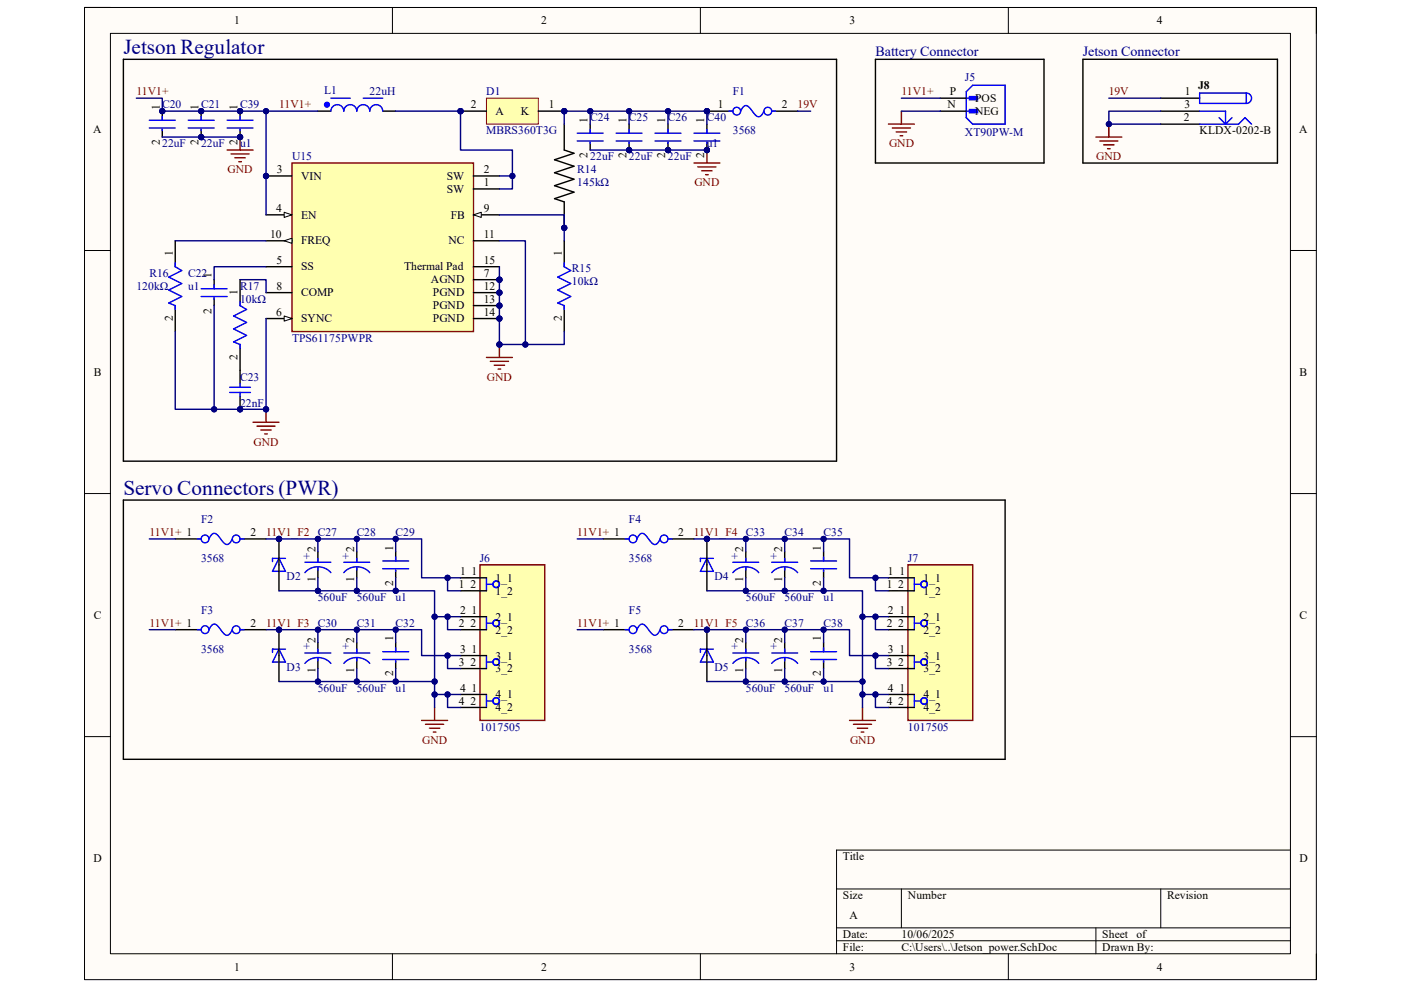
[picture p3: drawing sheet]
<svg xmlns="http://www.w3.org/2000/svg" width="210mm" height="148mm" viewBox="0 0 210 148" stroke-linecap="round" stroke-linejoin="round" font-family="sans-serif">
<defs><g id="words">
<g font-size="3.2" fill="#000080">
<text x="18.5" y="8.2">Jetson Regulator</text>
<text x="18.5" y="74.3">Servo Connectors (PWR)</text>
</g>
<g font-size="2.1" fill="#000080">
<text x="131.2" y="8.4">Battery Connector</text>
<text x="162.3" y="8.4">Jetson Connector</text>
</g>
<g font-size="1.7">
<text x="35.1" y="3.6">1</text>
<text x="81.1" y="3.6">2</text>
<text x="127.3" y="3.6">3</text>
<text x="173.4" y="3.6">4</text>
<text x="24" y="16.5" transform="rotate(-90 24 16.5)">1</text>
<text x="29.8" y="16.5" transform="rotate(-90 29.8 16.5)">1</text>
<text x="35.6" y="16.5" transform="rotate(-90 35.6 16.5)">1</text>
<text x="70.6" y="16.3">2</text>
<text x="74.3" y="17.2">A</text>
<text x="78.1" y="17.2">K</text>
<text x="82.3" y="16.3">1</text>
<text x="107.6" y="16.3">1</text>
<text x="117.2" y="16.3">2</text>
<text x="142" y="16.3">N</text>
<text x="142.4" y="14.3">P</text>
<text x="146.2" y="15.3">POS</text>
<text x="146.2" y="17.2">NEG</text>
<text x="177.5" y="16.3">3</text>
<text x="177.6" y="14.3">1</text>
<text x="179.6" y="13.3">J8</text>
<text x="14" y="19.9">A</text>
<text x="24" y="21.8" transform="rotate(-90 24 21.8)">2</text>
<text x="29.8" y="21.8" transform="rotate(-90 29.8 21.8)">2</text>
<text x="35.6" y="21.8" transform="rotate(-90 35.6 21.8)">2</text>
<text x="88.1" y="23.7" transform="rotate(-90 88.1 23.7)">2</text>
<text x="88.1" y="18.4" transform="rotate(-90 88.1 18.4)">1</text>
<text x="93.9" y="23.7" transform="rotate(-90 93.9 23.7)">2</text>
<text x="93.9" y="18.4" transform="rotate(-90 93.9 18.4)">1</text>
<text x="99.7" y="23.7" transform="rotate(-90 99.7 23.7)">2</text>
<text x="99.7" y="18.4" transform="rotate(-90 99.7 18.4)">1</text>
<text x="105.6" y="23.7" transform="rotate(-90 105.6 23.7)">2</text>
<text x="105.6" y="18.4" transform="rotate(-90 105.6 18.4)">1</text>
<text x="177.5" y="18.2">2</text>
<text x="179.8" y="20.2">KLDX-0202-B</text>
<text x="194.7" y="19.9">A</text>
<text x="41.5" y="26">3</text>
<text x="45.1" y="27">VIN</text>
<text x="67" y="28.9">SW</text>
<text x="67" y="27">SW</text>
<text x="72.5" y="27.9">1</text>
<text x="72.5" y="26">2</text>
<text x="40.5" y="35.7">10</text>
<text x="41.4" y="31.8">4</text>
<text x="45.1" y="32.8">EN</text>
<text x="67.6" y="32.8">FB</text>
<text x="72.5" y="31.8">9</text>
<text x="72.5" y="35.7">11</text>
<text x="25.9" y="38.4" transform="rotate(-90 25.9 38.4)">1</text>
<text x="31.7" y="41.7" transform="rotate(-90 31.7 41.7)">1</text>
<text x="41.4" y="39.6">5</text>
<text x="45.1" y="36.7">FREQ</text>
<text x="45.1" y="40.6">SS</text>
<text x="60.6" y="40.6">Thermal Pad</text>
<text x="67.2" y="36.7">NC</text>
<text x="72.5" y="41.5">7</text>
<text x="72.5" y="39.6">15</text>
<text x="84.2" y="38.4" transform="rotate(-90 84.2 38.4)">1</text>
<text x="31.7" y="47" transform="rotate(-90 31.7 47)">2</text>
<text x="35.6" y="44.3" transform="rotate(-90 35.6 44.3)">1</text>
<text x="41.4" y="47.4">6</text>
<text x="41.4" y="43.5">8</text>
<text x="45.1" y="44.5">COMP</text>
<text x="64.6" y="42.5">AGND</text>
<text x="64.9" y="44.5">PGND</text>
<text x="64.9" y="46.4">PGND</text>
<text x="72.5" y="43.5">12</text>
<text x="72.5" y="45.4">13</text>
<text x="72.5" y="47.4">14</text>
<text x="25.9" y="48.2" transform="rotate(-90 25.9 48.2)">2</text>
<text x="45.1" y="48.3">SYNC</text>
<text x="64.9" y="48.3">PGND</text>
<text x="84.2" y="48.2" transform="rotate(-90 84.2 48.2)">2</text>
<text x="14.1" y="56.3">B</text>
<text x="35.6" y="54" transform="rotate(-90 35.6 54)">2</text>
<text x="194.8" y="56.3">B</text>
<text x="37.5" y="80.4">2</text>
<text x="47.3" y="82.8" transform="rotate(-90 47.3 82.8)">2</text>
<text x="53.1" y="82.8" transform="rotate(-90 53.1 82.8)">2</text>
<text x="58.9" y="82.5" transform="rotate(-90 58.9 82.5)">1</text>
<text x="101.7" y="80.4">2</text>
<text x="111.4" y="82.8" transform="rotate(-90 111.4 82.8)">2</text>
<text x="117.3" y="82.8" transform="rotate(-90 117.3 82.8)">2</text>
<text x="123.1" y="82.5" transform="rotate(-90 123.1 82.5)">1</text>
<text x="47.3" y="87.3" transform="rotate(-90 47.3 87.3)">1</text>
<text x="53.1" y="87.3" transform="rotate(-90 53.1 87.3)">1</text>
<text x="58.9" y="87.8" transform="rotate(-90 58.9 87.8)">2</text>
<text x="68.8" y="88.2">1_2</text>
<text x="69" y="86.2">1_1</text>
<text x="74.3" y="87.2">1_1</text>
<text x="74.3" y="89.2">1_2</text>
<text x="111.4" y="87.3" transform="rotate(-90 111.4 87.3)">1</text>
<text x="117.3" y="87.3" transform="rotate(-90 117.3 87.3)">1</text>
<text x="123.1" y="87.8" transform="rotate(-90 123.1 87.8)">2</text>
<text x="132.9" y="88.2">1_2</text>
<text x="133.1" y="86.2">1_1</text>
<text x="138.4" y="87.2">1_1</text>
<text x="138.4" y="89.2">1_2</text>
<text x="14.1" y="92.8">C</text>
<text x="37.5" y="94">2</text>
<text x="68.8" y="94">2_2</text>
<text x="69" y="92.1">2_1</text>
<text x="74.3" y="93">2_1</text>
<text x="74.3" y="95">2_2</text>
<text x="101.7" y="94">2</text>
<text x="132.9" y="94">2_2</text>
<text x="133.1" y="92.1">2_1</text>
<text x="138.4" y="93">2_1</text>
<text x="138.4" y="95">2_2</text>
<text x="194.8" y="92.8">C</text>
<text x="47.3" y="100.9" transform="rotate(-90 47.3 100.9)">1</text>
<text x="47.3" y="96.3" transform="rotate(-90 47.3 96.3)">2</text>
<text x="53.1" y="100.9" transform="rotate(-90 53.1 100.9)">1</text>
<text x="53.1" y="96.3" transform="rotate(-90 53.1 96.3)">2</text>
<text x="58.9" y="101.4" transform="rotate(-90 58.9 101.4)">2</text>
<text x="58.9" y="96.2" transform="rotate(-90 58.9 96.2)">1</text>
<text x="68.8" y="99.9">3_2</text>
<text x="69" y="97.9">3_1</text>
<text x="74.3" y="98.9">3_1</text>
<text x="74.3" y="100.8">3_2</text>
<text x="111.4" y="100.9" transform="rotate(-90 111.4 100.9)">1</text>
<text x="111.4" y="96.3" transform="rotate(-90 111.4 96.3)">2</text>
<text x="117.3" y="100.9" transform="rotate(-90 117.3 100.9)">1</text>
<text x="117.3" y="96.3" transform="rotate(-90 117.3 96.3)">2</text>
<text x="123.1" y="101.4" transform="rotate(-90 123.1 101.4)">2</text>
<text x="123.1" y="96.2" transform="rotate(-90 123.1 96.2)">1</text>
<text x="132.9" y="99.9">3_2</text>
<text x="133.1" y="97.9">3_1</text>
<text x="138.4" y="98.9">3_1</text>
<text x="138.4" y="100.8">3_2</text>
<text x="68.8" y="105.7">4_2</text>
<text x="69" y="103.7">4_1</text>
<text x="74.3" y="104.7">4_1</text>
<text x="74.3" y="106.6">4_2</text>
<text x="132.9" y="105.7">4_2</text>
<text x="133.1" y="103.7">4_1</text>
<text x="138.4" y="104.7">4_1</text>
<text x="138.4" y="106.6">4_2</text>
<text x="14" y="129.2">D</text>
<text x="126.4" y="129">Title</text>
<text x="194.8" y="129.2">D</text>
<text x="126.4" y="134.8">Size</text>
<text x="127.3" y="137.8">A</text>
<text x="136.1" y="134.8">Number</text>
<text x="175" y="134.8">Revision</text>
<text x="126.4" y="140.7">Date:</text>
<text x="126.4" y="142.6">File:</text>
<text x="135.1" y="140.7">10/06/2025</text>
<text x="135.1" y="142.6">C:\Users\..\Jetson_power.SchDoc</text>
<text x="165.2" y="140.7">Sheet</text>
<text x="165.2" y="142.6">Drawn By:</text>
<text x="170.3" y="140.7">of</text>
<text x="35.1" y="145.5">1</text>
<text x="81.1" y="145.5">2</text>
<text x="127.3" y="145.5">3</text>
<text x="173.4" y="145.5">4</text>
</g>
<g font-size="1.7" fill="#800000">
<text x="20.4" y="14.3">11V1+</text>
<text x="41.8" y="16.3">11V1+</text>
<text x="119.5" y="16.3">19V</text>
<text x="135.1" y="14.3">11V1+</text>
<text x="166.2" y="14.3">19V</text>
<text x="133.3" y="22.1">GND</text>
<text x="34.1" y="26">GND</text>
<text x="104.1" y="27.9">GND</text>
<text x="164.3" y="24">GND</text>
<text x="73" y="57.1">GND</text>
<text x="38" y="66.8">GND</text>
<text x="22.4" y="80.4">11V1+ 1</text>
<text x="39.9" y="80.4">11V1_F2 C27</text>
<text x="86.5" y="80.4">11V1+ 1</text>
<text x="104" y="80.4">11V1_F4</text>
<text x="22.4" y="94">11V1+ 1</text>
<text x="39.9" y="94">11V1_F3 C30</text>
<text x="86.5" y="94">11V1+ 1</text>
<text x="104" y="94">11V1_F5</text>
<text x="63.3" y="111.5">GND</text>
<text x="127.4" y="111.5">GND</text>
</g>
<g font-size="1.7" fill="#000080">
<text x="24.3" y="16.3">C20</text>
<text x="30.1" y="16.3">C21</text>
<text x="36" y="16.3">C39</text>
<text x="48.6" y="14.1">L1</text>
<text x="55.4" y="14.3">22uH</text>
<text x="72.9" y="14.3">D1</text>
<text x="109.9" y="14.3">F1</text>
<text x="144.7" y="12.2">J5</text>
<text x="24.3" y="22.1">22uF</text>
<text x="30.1" y="22.1">22uF</text>
<text x="36" y="22.1">u1</text>
<text x="72.9" y="20.2">MBRS360T3G</text>
<text x="88.5" y="18.2">C24</text>
<text x="94.3" y="18.2">C25</text>
<text x="100.1" y="18.2">C26</text>
<text x="106" y="18.2">C40</text>
<text x="106" y="22.1">u1</text>
<text x="109.9" y="20.2">3568</text>
<text x="144.7" y="20.4">XT90PW-M</text>
<text x="43.8" y="24">U15</text>
<text x="86.5" y="26">R14</text>
<text x="86.5" y="27.9">145kΩ</text>
<text x="88.5" y="24">22uF</text>
<text x="94.3" y="24">22uF</text>
<text x="100.1" y="24">22uF</text>
<text x="22.4" y="41.5">R16</text>
<text x="28.2" y="41.5">C22</text>
<text x="85.7" y="40.8">R15</text>
<text x="20.4" y="43.5">120kΩ</text>
<text x="28.2" y="43.5">u1</text>
<text x="36" y="43.5">R17</text>
<text x="36" y="45.4">10kΩ</text>
<text x="85.7" y="42.7">10kΩ</text>
<text x="43.8" y="51.3">TPS61175PWPR</text>
<text x="36" y="57.1">C23</text>
<text x="36" y="61">22nF</text>
<text x="30.1" y="78.5">F2</text>
<text x="45.5" y="83.9">+</text>
<text x="51.4" y="83.9">+</text>
<text x="53.5" y="80.4">C28</text>
<text x="59.3" y="80.4">C29</text>
<text x="94.3" y="78.5">F4</text>
<text x="109.6" y="83.9">+</text>
<text x="111.8" y="80.4">C33</text>
<text x="115.5" y="83.9">+</text>
<text x="117.6" y="80.4">C34</text>
<text x="123.4" y="80.4">C35</text>
<text x="30.1" y="84.3">3568</text>
<text x="43" y="87">D2</text>
<text x="71.9" y="84.3">J6</text>
<text x="94.3" y="84.3">3568</text>
<text x="107.1" y="87">D4</text>
<text x="136.1" y="84.3">J7</text>
<text x="30.1" y="92.1">F3</text>
<text x="47.6" y="90.1">560uF</text>
<text x="53.5" y="90.1">560uF</text>
<text x="53.5" y="94">C31</text>
<text x="59.3" y="90.1">u1</text>
<text x="59.3" y="94">C32</text>
<text x="94.3" y="92.1">F5</text>
<text x="111.8" y="90.1">560uF</text>
<text x="111.8" y="94">C36</text>
<text x="117.6" y="90.1">560uF</text>
<text x="117.6" y="94">C37</text>
<text x="123.4" y="90.1">u1</text>
<text x="123.4" y="94">C38</text>
<text x="30.1" y="97.9">3568</text>
<text x="43" y="100.6">D3</text>
<text x="45.5" y="97.5">+</text>
<text x="51.4" y="97.5">+</text>
<text x="94.3" y="97.9">3568</text>
<text x="107.1" y="100.6">D5</text>
<text x="109.6" y="97.5">+</text>
<text x="115.5" y="97.5">+</text>
<text x="47.6" y="103.7">560uF</text>
<text x="53.5" y="103.7">560uF</text>
<text x="59.3" y="103.7">u1</text>
<text x="111.8" y="103.7">560uF</text>
<text x="117.6" y="103.7">560uF</text>
<text x="123.4" y="103.7">u1</text>
<text x="71.9" y="109.6">1017505</text>
<text x="136.1" y="109.6">1017505</text>
</g>
</g></defs>
<path d="M12.7 1.1h184.6v145.8h-184.6z" fill-rule="evenodd" fill="#fffcf8"/>
<path d="M12.7 1.1h184.6v145.8h-184.6z" fill="none" stroke="#000" stroke-width=".15"/>
<path d="M16.6 5h176.8v138h-176.8z" fill-rule="evenodd" fill="#fffcf8"/>
<g fill="none" stroke="#000" stroke-width=".15">
<path d="M12.7 1.1h3.9M16.6 5h176.8v138h-176.8zM58.8 1.1v3.9M105 1.1v3.9M151.2 1.1v3.9M193.4 1.1h3.9v3.9M12.7 37.6h3.9M193.4 37.6h3.9M12.7 74h3.9M193.4 74h3.9M12.7 110.5h3.9M193.4 110.5h3.9"/>
<path d="M125.4 133.3h68M125.4 139.1h68M135.1 133.3v5.8M164.3 139.1v3.9M174 133.3v5.8M193.4 127.5h-68v15.5M58.8 143v3.9M105 143v3.9M125.4 141.1h68M151.2 143v3.9M197.3 143v3.9"/>
</g>
<circle cx="39.9" cy="26.4" r=".39" fill="#000080"/>
<circle cx="39.9" cy="26.4" r=".39" fill="none" stroke="#000080" stroke-width=".15"/>
<circle cx="74.9" cy="41.9" r=".39" fill="#000080"/>
<circle cx="74.9" cy="41.9" r=".39" fill="none" stroke="#000080" stroke-width=".15"/>
<circle cx="74.9" cy="43.9" r=".39" fill="#000080"/>
<circle cx="74.9" cy="43.9" r=".39" fill="none" stroke="#000080" stroke-width=".15"/>
<circle cx="74.9" cy="45.8" r=".39" fill="#000080"/>
<circle cx="74.9" cy="45.8" r=".39" fill="none" stroke="#000080" stroke-width=".15"/>
<circle cx="74.9" cy="47.8" r=".39" fill="#000080"/>
<circle cx="74.9" cy="47.8" r=".39" fill="none" stroke="#000080" stroke-width=".15"/>
<path d="M43.8 24.4h27.2v25.3h-27.2z" fill-rule="evenodd" fill="#ffffb0"/>
<path d="M43.8 24.4h27.2v25.3h-27.2z" fill="none" stroke="#800000" stroke-width=".21"/>
<path d="M39.9 26.4h3.9" fill="none" stroke="#000" stroke-width=".21"/>
<circle cx="39.9" cy="26.4" r=".39" fill="#000080"/>
<circle cx="39.9" cy="26.4" r=".39" fill="none" stroke="#000080" stroke-width=".15"/>
<path d="M39.9 32.2h3.9M71 28.3h3.9M71 26.4h3.9M39.9 43.9h3.9" fill="none" stroke="#000" stroke-width=".21"/>
<path d="M42.6 31.8l1.2 .4-1.2 .4z" fill="#f8fcff"/>
<path d="M42.6 31.8l1.2 .4-1.2 .4z" fill="none" stroke="#000" stroke-width=".15"/>
<path d="M71 32.2h3.9" fill="none" stroke="#000" stroke-width=".21"/>
<path d="M71 32.2l1.1-.4v.8z" fill="#f8fcff"/>
<path d="M71 32.2l1.1-.4v.8z" fill="none" stroke="#000" stroke-width=".15"/>
<path d="M39.9 36.1h3.9" fill="none" stroke="#000" stroke-width=".21"/>
<path d="M42.6 36.1l1.2-.4v.8z" fill="#f8fcff"/>
<path d="M42.6 36.1l1.2-.4v.8z" fill="none" stroke="#000" stroke-width=".15"/>
<path d="M39.9 40h3.9M71 36.1h3.9M39.9 47.8h3.9" fill="none" stroke="#000" stroke-width=".21"/>
<path d="M42.6 47.4l1.2 .4-1.2 .4z" fill="#f8fcff"/>
<path d="M42.6 47.4l1.2 .4-1.2 .4z" fill="none" stroke="#000" stroke-width=".15"/>
<path d="M71 41.9h3.9" fill="none" stroke="#000" stroke-width=".21"/>
<circle cx="74.9" cy="41.9" r=".39" fill="#000080"/>
<circle cx="74.9" cy="41.9" r=".39" fill="none" stroke="#000080" stroke-width=".15"/>
<path d="M71 43.9h3.9" fill="none" stroke="#000" stroke-width=".21"/>
<circle cx="74.9" cy="43.9" r=".39" fill="#000080"/>
<circle cx="74.9" cy="43.9" r=".39" fill="none" stroke="#000080" stroke-width=".15"/>
<path d="M71 45.8h3.9" fill="none" stroke="#000" stroke-width=".21"/>
<circle cx="74.9" cy="45.8" r=".39" fill="#000080"/>
<circle cx="74.9" cy="45.8" r=".39" fill="none" stroke="#000080" stroke-width=".15"/>
<path d="M71 47.8h3.9" fill="none" stroke="#000" stroke-width=".21"/>
<circle cx="74.9" cy="47.8" r=".39" fill="#000080"/>
<circle cx="74.9" cy="47.8" r=".39" fill="none" stroke="#000080" stroke-width=".15"/>
<path d="M71 40h3.9" fill="none" stroke="#000" stroke-width=".21"/>
<path d="M72.9 53.6h3.9M73.5 54.2h2.7M74.1 54.8h1.5M74.7 55.3h.4M74.9 51.7v1.9" fill="none" stroke="#800000" stroke-width=".21"/>
<circle cx="74.9" cy="51.7" r=".39" fill="#000080"/>
<circle cx="74.9" cy="51.7" r=".39" fill="none" stroke="#000080" stroke-width=".15"/>
<path d="M34 22.5h3.9M34.6 23.1h2.8M35.2 23.7h1.6M35.8 24.2h.4M36 20.6v1.9" fill="none" stroke="#800000" stroke-width=".21"/>
<circle cx="36" cy="20.6" r=".39" fill="#000080"/>
<circle cx="36" cy="20.6" r=".39" fill="none" stroke="#000080" stroke-width=".15"/>
<path d="M37.9 63.3h3.9M38.5 63.9h2.7M39.1 64.5h1.6M39.7 65.1h.4M39.9 61.4v1.9" fill="none" stroke="#800000" stroke-width=".21"/>
<circle cx="39.9" cy="61.4" r=".39" fill="#000080"/>
<circle cx="39.9" cy="61.4" r=".39" fill="none" stroke="#000080" stroke-width=".15"/>
<path d="M84.6 36.1v3.9M32.1 41.9v1.4M32.1 44.7v1.1M84.6 45.8v3.9" fill="none" stroke="#000" stroke-width=".21"/>
<path d="M84.6 39.4v.6l1 .6-2 .9 2 1-2 1 2 1-2 .9 1 .4v.6M30.2 43.3h3.8M30.2 44.5h3.8M32.1 42.7v.6M32.1 44.7v.2" fill="none" stroke="#00f" stroke-width=".21"/>
<circle cx="84.6" cy="16.7" r=".39" fill="#000080"/>
<circle cx="84.6" cy="16.7" r=".39" fill="none" stroke="#000080" stroke-width=".15"/>
<circle cx="69" cy="16.7" r=".39" fill="#000080"/>
<circle cx="69" cy="16.7" r=".39" fill="none" stroke="#000080" stroke-width=".15"/>
<path d="M72.9 14.7h7.8v3.9h-7.8z" fill-rule="evenodd" fill="#ffffb0"/>
<path d="M72.9 14.7h7.8v3.9h-7.8z" fill="none" stroke="#800000" stroke-width=".15"/>
<path d="M80.7 16.7h3.9" fill="none" stroke="#000" stroke-width=".21"/>
<circle cx="84.6" cy="16.7" r=".39" fill="#000080"/>
<circle cx="84.6" cy="16.7" r=".39" fill="none" stroke="#000080" stroke-width=".15"/>
<path d="M69 16.7h3.9" fill="none" stroke="#000" stroke-width=".21"/>
<circle cx="69" cy="16.7" r=".39" fill="#000080"/>
<circle cx="69" cy="16.7" r=".39" fill="none" stroke="#000080" stroke-width=".15"/>
<path d="M145.3 14.5h1.2v.5h-1.2z" fill-rule="evenodd" fill="#00f"/>
<path d="M145.3 14.5h1.2v.5h-1.2z" fill="none" stroke="#00f" stroke-width=".21"/>
<path d="M145.3 16.4h1.2v.5h-1.2z" fill-rule="evenodd" fill="#00f"/>
<path d="M144.8 14.7h1.5M144.8 16.7h1.5M145.3 16.4h1.2v.5h-1.2zM145.8 12.8h4.9v5.8h-4.9l-1-1v-3.8zM36 45.2v.6l1 .6-2 1 2 .9-2 1 2 1-2 1 1 .4v.5" fill="none" stroke="#00f" stroke-width=".21"/>
<path d="M131.2 8.9h25.3v15.5h-25.3zM141 14.7h3.8M141 16.7h3.8M36 41.9v3.9M36 51.7v3.8" fill="none" stroke="#000" stroke-width=".21"/>
<path d="M133.2 18.6h3.9M133.8 19.2h2.7M134.3 19.8h1.6M135.1 16.7v1.9M104 24.4h3.9M104.6 25h2.7M105.2 25.6h1.5M105.8 26.2h.4M106 22.5v1.9M134.9 20.4h.4" fill="none" stroke="#800000" stroke-width=".21"/>
<circle cx="106" cy="22.5" r=".39" fill="#000080"/>
<circle cx="106" cy="22.5" r=".39" fill="none" stroke="#000080" stroke-width=".15"/>
<path d="M88.5 18.6v1.4M88.5 21.3v1.2" fill="none" stroke="#000" stroke-width=".21"/>
<path d="M86.5 20h3.9M88.5 19.4v.6M86.5 21.1h3.9M88.5 21.3v.2" fill="none" stroke="#00f" stroke-width=".21"/>
<circle cx="94.3" cy="22.5" r=".39" fill="#000080"/>
<circle cx="94.3" cy="22.5" r=".39" fill="none" stroke="#000080" stroke-width=".15"/>
<path d="M94.3 18.6v1.4M94.3 21.3v1.2" fill="none" stroke="#000" stroke-width=".21"/>
<circle cx="94.3" cy="22.5" r=".39" fill="#000080"/>
<circle cx="94.3" cy="22.5" r=".39" fill="none" stroke="#000080" stroke-width=".15"/>
<path d="M92.4 20h3.8M94.3 19.4v.6M92.4 21.1h3.8M94.3 21.3v.2" fill="none" stroke="#00f" stroke-width=".21"/>
<circle cx="100.1" cy="22.5" r=".39" fill="#000080"/>
<circle cx="100.1" cy="22.5" r=".39" fill="none" stroke="#000080" stroke-width=".15"/>
<path d="M100.1 18.6v1.4M100.1 21.3v1.2" fill="none" stroke="#000" stroke-width=".21"/>
<circle cx="100.1" cy="22.5" r=".39" fill="#000080"/>
<circle cx="100.1" cy="22.5" r=".39" fill="none" stroke="#000080" stroke-width=".15"/>
<path d="M98.2 20h3.9M100.1 19.4v.6M98.2 21.1h3.9M100.1 21.3v.2" fill="none" stroke="#00f" stroke-width=".21"/>
<circle cx="84.6" cy="34.2" r=".39" fill="#000080"/>
<circle cx="84.6" cy="34.2" r=".39" fill="none" stroke="#000080" stroke-width=".15"/>
<path d="M84.6 22.5l1.4 .5-2.9 1 2.9 .9-2.9 1 2.9 1-2.9 .9 2.9 1-2.9 1 1.5 .5v3.9" fill="none" stroke="#000" stroke-width=".21"/>
<circle cx="84.6" cy="34.2" r=".39" fill="#000080"/>
<circle cx="84.6" cy="34.2" r=".39" fill="none" stroke="#000080" stroke-width=".15"/>
<path d="M84.6 18.6v3.9M26.3 36.1v3.9M26.3 45.8v3.9" fill="none" stroke="#000" stroke-width=".21"/>
<path d="M26.3 39.4v.6l.9 .6-1.9 .9 1.9 1-1.9 1 1.9 1-1.9 .9 1 .4v.6" fill="none" stroke="#00f" stroke-width=".21"/>
<circle cx="36" cy="61.4" r=".39" fill="#000080"/>
<circle cx="36" cy="61.4" r=".39" fill="none" stroke="#000080" stroke-width=".15"/>
<path d="M36 59.4v2" fill="none" stroke="#000" stroke-width=".21"/>
<circle cx="36" cy="61.4" r=".39" fill="#000080"/>
<circle cx="36" cy="61.4" r=".39" fill="none" stroke="#000080" stroke-width=".15"/>
<path d="M162.3 8.9h29.2v15.5h-29.2zM174 14.7h5.8M174 18.6h5.8M174 16.7h5.8M36 55.5v2" fill="none" stroke="#000" stroke-width=".21"/>
<path d="M179.8 18.6h5.9l.9-1 1 1M179.8 16.7h3.9v1.9M182.7 17.6l1 1M184.7 17.6l-1 1M186.8 13.9a.78 .78 0 0 1 .8 .8 .78 .78 0 0 1-.8 .8M186.8 13.9h-7v1.6h7M186.8 13.9v1.6M34.4 58.1h3.1M34.4 58.8h3.1M36 57.5v.6M36 58.8v.6" fill="none" stroke="#00f" stroke-width=".21"/>
<circle cx="106" cy="16.7" r=".39" fill="#000080"/>
<circle cx="106" cy="16.7" r=".39" fill="none" stroke="#000080" stroke-width=".15"/>
<path d="M106 16.7h3.9" fill="none" stroke="#000" stroke-width=".21"/>
<circle cx="106" cy="16.7" r=".39" fill="#000080"/>
<circle cx="106" cy="16.7" r=".39" fill="none" stroke="#000080" stroke-width=".15"/>
<g fill="none" stroke="#000" stroke-width=".21">
<path d="M18.5 8.9h106.9v60.3h-106.9M18.5 8.9v60.2M115.7 16.7h3.9M26.3 80.8h3.9M26.3 94.4h3.9M36 80.8h3.9M36 94.4h3.9M47.7 82.8v1.5M47.7 85.1v1.5M47.7 96.4v1.5M47.7 98.7v1.6M53.5 82.8v1.5"/>
<path d="M53.5 85.1v1.5M53.5 96.4v1.5M53.5 98.7v1.6M59.3 82.8v1.3M59.3 85.5v1.1M59.3 96.4v1.3M59.3 99.1v1.2"/>
</g>
<g fill="none" stroke="#00f" stroke-width=".21">
<path d="M109.3 16.7h.6M111 16.7a.84 .84 0 0 1 1.1-.8l.9 1a.72 .72 0 0 0 1.2 .4l.3-.6M115.7 16.7h.6M29.6 80.8h.6M29.6 94.4h.6M31.3 80.8a.84 .84 0 0 1 1.1-.8l.9 1.1a.72 .72 0 0 0 1.2 .3l.3-.6M31.3 94.4a.84 .84 0 0 1 1.1-.8l.9 1.1a.72 .72 0 0 0 1.2 .3l.3-.6M36 80.8h.6M36 94.4h.6M45.7 85.9a2.59 2.59 0 0 1 3.9 0M45.7 99.5a2.59 2.59 0 0 1 3.9 0M45.7 84.3h3.9"/>
<path d="M45.7 97.9h3.9M47.7 83.7v.6M47.7 85.1v.4M47.7 97.3v.6M47.7 98.7v.4M51.5 84.3h3.9M51.5 97.9h3.9M51.5 85.9a2.59 2.59 0 0 1 3.9 0M51.5 99.5a2.59 2.59 0 0 1 3.9 0M53.5 83.7v.6M53.5 85.1v.4M53.5 97.3v.6"/>
<path d="M53.5 98.7v.4M57.4 84.1h3.9M57.4 85.3h3.9M57.4 97.7h3.9M57.4 98.9h3.9M59.3 83.5v.6M59.3 85.5v.2M59.3 97.1v.6M59.3 99.1v.2"/>
<circle cx="110.4" cy="16.7" r=".58"/>
<circle cx="115.1" cy="16.7" r=".58"/>
<circle cx="30.7" cy="80.8" r=".58"/>
<circle cx="30.7" cy="94.4" r=".58"/>
<circle cx="35.4" cy="80.8" r=".58"/>
<circle cx="35.4" cy="94.4" r=".58"/>
</g>
<path d="M63.2 108h3.9M63.8 108.6h2.7M64.4 109.2h1.5M65 109.8h.3M65.1 106.1v1.9" fill="none" stroke="#800000" stroke-width=".21"/>
<circle cx="41.8" cy="80.8" r=".39" fill="#000080"/>
<circle cx="41.8" cy="80.8" r=".39" fill="none" stroke="#000080" stroke-width=".15"/>
<path d="M41.8 83.7l1 2h-2zM42.8 83.7h-2v.5" fill="none" stroke="#00f" stroke-width=".21"/>
<path d="M41.8 80.8v3.9" fill="none" stroke="#000" stroke-width=".21"/>
<circle cx="41.8" cy="80.8" r=".39" fill="#000080"/>
<circle cx="41.8" cy="80.8" r=".39" fill="none" stroke="#000080" stroke-width=".15"/>
<path d="M41.8 84.7v3.9" fill="none" stroke="#000" stroke-width=".21"/>
<circle cx="41.8" cy="94.4" r=".39" fill="#000080"/>
<circle cx="41.8" cy="94.4" r=".39" fill="none" stroke="#000080" stroke-width=".15"/>
<path d="M41.8 97.3l1 2h-1.9zM42.8 97.3h-1.9v.5" fill="none" stroke="#00f" stroke-width=".21"/>
<path d="M41.8 94.4v3.9" fill="none" stroke="#000" stroke-width=".21"/>
<circle cx="41.8" cy="94.4" r=".39" fill="#000080"/>
<circle cx="41.8" cy="94.4" r=".39" fill="none" stroke="#000080" stroke-width=".15"/>
<g fill="none" stroke="#000" stroke-width=".21">
<path d="M41.8 98.3v3.9M90.4 80.8h3.9M90.4 94.4h3.9M100.1 80.8h3.9M100.1 94.4h3.9M111.8 82.8v1.5M111.8 85.1v1.5M111.8 96.4v1.5M111.8 98.7v1.6M117.6 82.8v1.5M117.6 85.1v1.5M117.6 96.4v1.5"/>
<path d="M117.6 98.7v1.6M123.5 82.8v1.3M123.5 85.5v1.1M123.5 96.4v1.3M123.5 99.1v1.2"/>
</g>
<g fill="none" stroke="#00f" stroke-width=".21">
<path d="M93.7 80.8h.6M93.7 94.4h.6M95.5 80.8a.84 .84 0 0 1 1-.8l.9 1.1a.72 .72 0 0 0 1.2 .3l.4-.6M95.5 94.4a.84 .84 0 0 1 1-.8l.9 1.1a.72 .72 0 0 0 1.2 .3l.4-.6M100.1 80.8h.6M100.1 94.4h.6M109.9 84.3h3.8M109.9 97.9h3.8M109.9 85.9a2.59 2.59 0 0 1 3.8 0M109.9 99.5a2.59 2.59 0 0 1 3.8 0M111.8 83.7v.6M111.8 85.1v.4"/>
<path d="M111.8 97.3v.6M111.8 98.7v.4M115.7 84.3h3.9M115.7 97.9h3.9M115.7 85.9a2.59 2.59 0 0 1 3.9 0M115.7 99.5a2.59 2.59 0 0 1 3.9 0M117.6 83.7v.6M117.6 85.1v.4M117.6 97.3v.6M117.6 98.7v.4M121.5 84.1h3.9M121.5 85.3h3.9"/>
<path d="M121.5 97.7h3.9M121.5 98.9h3.9M123.5 83.5v.6M123.5 85.5v.2M123.5 97.1v.6M123.5 99.1v.2"/>
<circle cx="94.9" cy="94.4" r=".58"/>
<circle cx="94.9" cy="80.8" r=".58"/>
<circle cx="99.6" cy="94.4" r=".58"/>
<circle cx="99.6" cy="80.8" r=".58"/>
</g>
<path d="M127.3 108h3.9M127.9 108.6h2.8M128.5 109.2h1.6M129.1 109.8h.4M129.3 106.1v1.9" fill="none" stroke="#800000" stroke-width=".21"/>
<circle cx="106" cy="80.8" r=".39" fill="#000080"/>
<circle cx="106" cy="80.8" r=".39" fill="none" stroke="#000080" stroke-width=".15"/>
<path d="M106 83.7l.9 2h-1.9zM106.9 83.7h-1.9v.5" fill="none" stroke="#00f" stroke-width=".21"/>
<path d="M106 80.8v3.9" fill="none" stroke="#000" stroke-width=".21"/>
<circle cx="106" cy="80.8" r=".39" fill="#000080"/>
<circle cx="106" cy="80.8" r=".39" fill="none" stroke="#000080" stroke-width=".15"/>
<path d="M106 84.7v3.9" fill="none" stroke="#000" stroke-width=".21"/>
<circle cx="106" cy="94.4" r=".39" fill="#000080"/>
<circle cx="106" cy="94.4" r=".39" fill="none" stroke="#000080" stroke-width=".15"/>
<path d="M106 97.3l.9 2h-1.9zM106.9 97.3h-1.9v.5" fill="none" stroke="#00f" stroke-width=".21"/>
<path d="M106 94.4v3.9" fill="none" stroke="#000" stroke-width=".21"/>
<circle cx="106" cy="94.4" r=".39" fill="#000080"/>
<circle cx="106" cy="94.4" r=".39" fill="none" stroke="#000080" stroke-width=".15"/>
<path d="M18.5 75h132.2v38.9h-132.2zM106 98.3v3.9" fill="none" stroke="#000" stroke-width=".21"/>
<circle cx="106" cy="22.5" r=".39" fill="#000080"/>
<circle cx="106" cy="22.5" r=".39" fill="none" stroke="#000080" stroke-width=".15"/>
<path d="M106 18.6v1.4M106 21.3v1.2" fill="none" stroke="#000" stroke-width=".21"/>
<circle cx="106" cy="22.5" r=".39" fill="#000080"/>
<circle cx="106" cy="22.5" r=".39" fill="none" stroke="#000080" stroke-width=".15"/>
<path d="M104 20h3.9M106 19.4v.6M104 21.1h3.9M106 21.3v.2" fill="none" stroke="#00f" stroke-width=".21"/>
<circle cx="36" cy="16.7" r=".39" fill="#000080"/>
<circle cx="36" cy="16.7" r=".39" fill="none" stroke="#000080" stroke-width=".15"/>
<circle cx="36" cy="20.6" r=".39" fill="#000080"/>
<circle cx="36" cy="20.6" r=".39" fill="none" stroke="#000080" stroke-width=".15"/>
<path d="M36 16.7v1.3" fill="none" stroke="#000" stroke-width=".21"/>
<circle cx="36" cy="16.7" r=".39" fill="#000080"/>
<circle cx="36" cy="16.7" r=".39" fill="none" stroke="#000080" stroke-width=".15"/>
<path d="M36 19.4v1.2" fill="none" stroke="#000" stroke-width=".21"/>
<circle cx="36" cy="20.6" r=".39" fill="#000080"/>
<circle cx="36" cy="20.6" r=".39" fill="none" stroke="#000080" stroke-width=".15"/>
<path d="M34 18h3.9M34 19.2h3.9M36 17.4v.6M36 19.4v.2" fill="none" stroke="#00f" stroke-width=".21"/>
<path d="M136.1 84.7h9.7v23.3h-9.7z" fill-rule="evenodd" fill="#ffffb0"/>
<path d="M136.1 84.7h9.7v23.3h-9.7z" fill="none" stroke="#800000" stroke-width=".21"/>
<g fill="none" stroke="#00f" stroke-width=".21">
<path d="M137.1 86.6v2M137.1 92.5v1.9M137.1 98.3v2M137.1 87.6h.9M137.1 93.4h.9M137.1 99.3h.9M137.1 104.1v2M137.1 105.1h.9"/>
<circle cx="138.5" cy="99.3" r=".49"/>
<circle cx="138.5" cy="87.6" r=".49"/>
<circle cx="138.5" cy="93.4" r=".49"/>
<circle cx="138.5" cy="105.1" r=".49"/>
</g>
<path d="M133.2 86.6h3.9M133.2 88.6h3.9M133.2 92.5h3.9M133.2 94.4h3.9M133.2 98.3h3.9M133.2 100.3h3.9M133.2 104.1h3.9M133.2 106.1h3.9" fill="none" stroke="#000" stroke-width=".21"/>
<path d="M72 84.7h9.7v23.3h-9.7z" fill-rule="evenodd" fill="#ffffb0"/>
<path d="M72 84.7h9.7v23.3h-9.7z" fill="none" stroke="#800000" stroke-width=".21"/>
<g fill="none" stroke="#00f" stroke-width=".21">
<path d="M72.9 86.6v2M72.9 92.5v1.9M72.9 98.3v2M72.9 87.6h1M72.9 93.4h1M72.9 99.3h1M72.9 104.1v2M72.9 105.1h1"/>
<circle cx="74.4" cy="93.4" r=".49"/>
<circle cx="74.4" cy="99.3" r=".49"/>
<circle cx="74.4" cy="87.6" r=".49"/>
<circle cx="74.4" cy="105.1" r=".49"/>
</g>
<path d="M69 86.6h3.9M69 88.6h3.9M69 92.5h3.9M69 94.4h3.9M69 98.3h3.9M69 100.3h3.9M69 104.1h3.9M69 106.1h3.9" fill="none" stroke="#000" stroke-width=".21"/>
<circle cx="30.2" cy="16.7" r=".39" fill="#000080"/>
<circle cx="30.2" cy="16.7" r=".39" fill="none" stroke="#000080" stroke-width=".15"/>
<circle cx="30.2" cy="20.6" r=".39" fill="#000080"/>
<circle cx="30.2" cy="20.6" r=".39" fill="none" stroke="#000080" stroke-width=".15"/>
<path d="M30.2 16.7v1.3" fill="none" stroke="#000" stroke-width=".21"/>
<circle cx="30.2" cy="16.7" r=".39" fill="#000080"/>
<circle cx="30.2" cy="16.7" r=".39" fill="none" stroke="#000080" stroke-width=".15"/>
<path d="M30.2 19.4v1.2" fill="none" stroke="#000" stroke-width=".21"/>
<circle cx="30.2" cy="20.6" r=".39" fill="#000080"/>
<circle cx="30.2" cy="20.6" r=".39" fill="none" stroke="#000080" stroke-width=".15"/>
<path d="M28.2 18h3.9M28.2 19.2h3.9M30.2 17.4v.6M30.2 19.4v.2" fill="none" stroke="#00f" stroke-width=".21"/>
<circle cx="24.3" cy="16.7" r=".39" fill="#000080"/>
<circle cx="24.3" cy="16.7" r=".39" fill="none" stroke="#000080" stroke-width=".15"/>
<path d="M24.3 16.7v1.3" fill="none" stroke="#000" stroke-width=".21"/>
<circle cx="24.3" cy="16.7" r=".39" fill="#000080"/>
<circle cx="24.3" cy="16.7" r=".39" fill="none" stroke="#000080" stroke-width=".15"/>
<path d="M24.3 19.4v1.2M47.7 16.7h1.9M57.4 16.7h1.9" fill="none" stroke="#000" stroke-width=".21"/>
<path d="M22.4 18h3.9M22.4 19.2h3.9M24.3 17.4v.6M24.3 19.4v.2M49.6 16.7a.97 .97 0 0 1 1-1 .97 .97 0 0 1 .9 1 .97 .97 0 0 1 1-1 .97 .97 0 0 1 1 1 .97 .97 0 0 1 1-1 .97 .97 0 0 1 .9 1 .97 .97 0 0 1 1-1 .97 .97 0 0 1 1 1" fill="none" stroke="#00f" stroke-width=".21"/>
<circle cx="49" cy="15.7" r=".39" fill="#00f"/>
<circle cx="49" cy="15.7" r=".39" fill="none" stroke="#00f" stroke-width=".15"/>
<path d="M49.6 14.7h2.9M54.5 14.7h2.9" fill="none" stroke="#00f" stroke-width=".21"/>
<path d="M74.9 41.9v9.8" fill="none" stroke="#000080" stroke-width=".21"/>
<circle cx="74.9" cy="41.9" r=".39" fill="#000080"/>
<circle cx="74.9" cy="41.9" r=".39" fill="none" stroke="#000080" stroke-width=".15"/>
<circle cx="74.9" cy="43.9" r=".39" fill="#000080"/>
<circle cx="74.9" cy="43.9" r=".39" fill="none" stroke="#000080" stroke-width=".15"/>
<circle cx="74.9" cy="45.8" r=".39" fill="#000080"/>
<circle cx="74.9" cy="45.8" r=".39" fill="none" stroke="#000080" stroke-width=".15"/>
<circle cx="74.9" cy="47.8" r=".39" fill="#000080"/>
<circle cx="74.9" cy="47.8" r=".39" fill="none" stroke="#000080" stroke-width=".15"/>
<circle cx="74.9" cy="51.7" r=".39" fill="#000080"/>
<circle cx="74.9" cy="51.7" r=".39" fill="none" stroke="#000080" stroke-width=".15"/>
<path d="M74.9 40v1.9" fill="none" stroke="#000080" stroke-width=".21"/>
<circle cx="74.9" cy="41.9" r=".39" fill="#000080"/>
<circle cx="74.9" cy="41.9" r=".39" fill="none" stroke="#000080" stroke-width=".15"/>
<path d="M39.9 16.7h7.8" fill="none" stroke="#000080" stroke-width=".21"/>
<circle cx="39.9" cy="16.7" r=".39" fill="#000080"/>
<circle cx="39.9" cy="16.7" r=".39" fill="none" stroke="#000080" stroke-width=".15"/>
<path d="M84.6 49.7v2h-9.7" fill="none" stroke="#000080" stroke-width=".21"/>
<circle cx="78.8" cy="51.7" r=".39" fill="#000080"/>
<circle cx="78.8" cy="51.7" r=".39" fill="none" stroke="#000080" stroke-width=".15"/>
<circle cx="74.9" cy="51.7" r=".39" fill="#000080"/>
<circle cx="74.9" cy="51.7" r=".39" fill="none" stroke="#000080" stroke-width=".15"/>
<path d="M26.3 36.1h13.6M26.3 49.7v11.7h13.6" fill="none" stroke="#000080" stroke-width=".21"/>
<circle cx="32.1" cy="61.4" r=".39" fill="#000080"/>
<circle cx="32.1" cy="61.4" r=".39" fill="none" stroke="#000080" stroke-width=".15"/>
<circle cx="36" cy="61.4" r=".39" fill="#000080"/>
<circle cx="36" cy="61.4" r=".39" fill="none" stroke="#000080" stroke-width=".15"/>
<circle cx="39.9" cy="61.4" r=".39" fill="#000080"/>
<circle cx="39.9" cy="61.4" r=".39" fill="none" stroke="#000080" stroke-width=".15"/>
<path d="M74.9 32.2h9.7v3.9" fill="none" stroke="#000080" stroke-width=".21"/>
<circle cx="84.6" cy="34.2" r=".39" fill="#000080"/>
<circle cx="84.6" cy="34.2" r=".39" fill="none" stroke="#000080" stroke-width=".15"/>
<path d="M74.9 36.1h3.9v15.6" fill="none" stroke="#000080" stroke-width=".21"/>
<circle cx="78.8" cy="51.7" r=".39" fill="#000080"/>
<circle cx="78.8" cy="51.7" r=".39" fill="none" stroke="#000080" stroke-width=".15"/>
<path d="M39.9 40h-7.8v1.9M32.1 45.8v15.6" fill="none" stroke="#000080" stroke-width=".21"/>
<circle cx="32.1" cy="61.4" r=".39" fill="#000080"/>
<circle cx="32.1" cy="61.4" r=".39" fill="none" stroke="#000080" stroke-width=".15"/>
<path d="M39.9 47.8v13.6" fill="none" stroke="#000080" stroke-width=".21"/>
<circle cx="39.9" cy="61.4" r=".39" fill="#000080"/>
<circle cx="39.9" cy="61.4" r=".39" fill="none" stroke="#000080" stroke-width=".15"/>
<path d="M59.3 16.7h9.7" fill="none" stroke="#000080" stroke-width=".21"/>
<circle cx="69" cy="16.7" r=".39" fill="#000080"/>
<circle cx="69" cy="16.7" r=".39" fill="none" stroke="#000080" stroke-width=".15"/>
<path d="M135.1 14.7h5.9M135.1 16.7h5.9M24.3 20.6h11.7M36 41.9h3.9v2" fill="none" stroke="#000080" stroke-width=".21"/>
<circle cx="36" cy="20.6" r=".39" fill="#000080"/>
<circle cx="36" cy="20.6" r=".39" fill="none" stroke="#000080" stroke-width=".15"/>
<circle cx="30.2" cy="20.6" r=".39" fill="#000080"/>
<circle cx="30.2" cy="20.6" r=".39" fill="none" stroke="#000080" stroke-width=".15"/>
<path d="M88.5 22.5h17.5" fill="none" stroke="#000080" stroke-width=".21"/>
<circle cx="94.3" cy="22.5" r=".39" fill="#000080"/>
<circle cx="94.3" cy="22.5" r=".39" fill="none" stroke="#000080" stroke-width=".15"/>
<circle cx="100.1" cy="22.5" r=".39" fill="#000080"/>
<circle cx="100.1" cy="22.5" r=".39" fill="none" stroke="#000080" stroke-width=".15"/>
<circle cx="106" cy="22.5" r=".39" fill="#000080"/>
<circle cx="106" cy="22.5" r=".39" fill="none" stroke="#000080" stroke-width=".15"/>
<path d="M88.5 16.7v1.9" fill="none" stroke="#000080" stroke-width=".21"/>
<circle cx="88.5" cy="16.7" r=".39" fill="#000080"/>
<circle cx="88.5" cy="16.7" r=".39" fill="none" stroke="#000080" stroke-width=".15"/>
<path d="M94.3 16.7v1.9" fill="none" stroke="#000080" stroke-width=".21"/>
<circle cx="94.3" cy="16.7" r=".39" fill="#000080"/>
<circle cx="94.3" cy="16.7" r=".39" fill="none" stroke="#000080" stroke-width=".15"/>
<path d="M100.1 16.7v1.9" fill="none" stroke="#000080" stroke-width=".21"/>
<circle cx="100.1" cy="16.7" r=".39" fill="#000080"/>
<circle cx="100.1" cy="16.7" r=".39" fill="none" stroke="#000080" stroke-width=".15"/>
<path d="M22.4 94.4h3.9M22.4 80.8h3.9M67.1 86.6v2h1.9" fill="none" stroke="#000080" stroke-width=".21"/>
<circle cx="67.1" cy="86.6" r=".39" fill="#000080"/>
<circle cx="67.1" cy="86.6" r=".39" fill="none" stroke="#000080" stroke-width=".15"/>
<path d="M59.3 80.8v2" fill="none" stroke="#000080" stroke-width=".21"/>
<circle cx="59.3" cy="80.8" r=".39" fill="#000080"/>
<circle cx="59.3" cy="80.8" r=".39" fill="none" stroke="#000080" stroke-width=".15"/>
<path d="M59.3 86.6v2" fill="none" stroke="#000080" stroke-width=".21"/>
<circle cx="59.3" cy="88.6" r=".39" fill="#000080"/>
<circle cx="59.3" cy="88.6" r=".39" fill="none" stroke="#000080" stroke-width=".15"/>
<path d="M41.8 80.8h21.4v5.8h5.8" fill="none" stroke="#000080" stroke-width=".21"/>
<circle cx="67.1" cy="86.6" r=".39" fill="#000080"/>
<circle cx="67.1" cy="86.6" r=".39" fill="none" stroke="#000080" stroke-width=".15"/>
<circle cx="59.3" cy="80.8" r=".39" fill="#000080"/>
<circle cx="59.3" cy="80.8" r=".39" fill="none" stroke="#000080" stroke-width=".15"/>
<circle cx="53.5" cy="80.8" r=".39" fill="#000080"/>
<circle cx="53.5" cy="80.8" r=".39" fill="none" stroke="#000080" stroke-width=".15"/>
<circle cx="47.7" cy="80.8" r=".39" fill="#000080"/>
<circle cx="47.7" cy="80.8" r=".39" fill="none" stroke="#000080" stroke-width=".15"/>
<circle cx="41.8" cy="80.8" r=".39" fill="#000080"/>
<circle cx="41.8" cy="80.8" r=".39" fill="none" stroke="#000080" stroke-width=".15"/>
<path d="M39.9 80.8h1.9" fill="none" stroke="#000080" stroke-width=".21"/>
<circle cx="41.8" cy="80.8" r=".39" fill="#000080"/>
<circle cx="41.8" cy="80.8" r=".39" fill="none" stroke="#000080" stroke-width=".15"/>
<path d="M41.8 88.6h23.3v3.9h3.9" fill="none" stroke="#000080" stroke-width=".21"/>
<circle cx="67.1" cy="92.5" r=".39" fill="#000080"/>
<circle cx="67.1" cy="92.5" r=".39" fill="none" stroke="#000080" stroke-width=".15"/>
<circle cx="65.1" cy="92.5" r=".39" fill="#000080"/>
<circle cx="65.1" cy="92.5" r=".39" fill="none" stroke="#000080" stroke-width=".15"/>
<circle cx="59.3" cy="88.6" r=".39" fill="#000080"/>
<circle cx="59.3" cy="88.6" r=".39" fill="none" stroke="#000080" stroke-width=".15"/>
<circle cx="53.5" cy="88.6" r=".39" fill="#000080"/>
<circle cx="53.5" cy="88.6" r=".39" fill="none" stroke="#000080" stroke-width=".15"/>
<circle cx="47.7" cy="88.6" r=".39" fill="#000080"/>
<circle cx="47.7" cy="88.6" r=".39" fill="none" stroke="#000080" stroke-width=".15"/>
<path d="M67.1 92.5v1.9h1.9" fill="none" stroke="#000080" stroke-width=".21"/>
<circle cx="67.1" cy="92.5" r=".39" fill="#000080"/>
<circle cx="67.1" cy="92.5" r=".39" fill="none" stroke="#000080" stroke-width=".15"/>
<path d="M59.3 94.4v2" fill="none" stroke="#000080" stroke-width=".21"/>
<circle cx="59.3" cy="94.4" r=".39" fill="#000080"/>
<circle cx="59.3" cy="94.4" r=".39" fill="none" stroke="#000080" stroke-width=".15"/>
<path d="M47.7 100.3v1.9" fill="none" stroke="#000080" stroke-width=".21"/>
<circle cx="47.7" cy="102.2" r=".39" fill="#000080"/>
<circle cx="47.7" cy="102.2" r=".39" fill="none" stroke="#000080" stroke-width=".15"/>
<path d="M53.5 100.3v1.9" fill="none" stroke="#000080" stroke-width=".21"/>
<circle cx="53.5" cy="102.2" r=".39" fill="#000080"/>
<circle cx="53.5" cy="102.2" r=".39" fill="none" stroke="#000080" stroke-width=".15"/>
<path d="M59.3 100.3v1.9" fill="none" stroke="#000080" stroke-width=".21"/>
<circle cx="59.3" cy="102.2" r=".39" fill="#000080"/>
<circle cx="59.3" cy="102.2" r=".39" fill="none" stroke="#000080" stroke-width=".15"/>
<path d="M67.1 98.3v2h1.9" fill="none" stroke="#000080" stroke-width=".21"/>
<circle cx="67.1" cy="98.3" r=".39" fill="#000080"/>
<circle cx="67.1" cy="98.3" r=".39" fill="none" stroke="#000080" stroke-width=".15"/>
<path d="M41.8 102.2h23.3" fill="none" stroke="#000080" stroke-width=".21"/>
<circle cx="47.7" cy="102.2" r=".39" fill="#000080"/>
<circle cx="47.7" cy="102.2" r=".39" fill="none" stroke="#000080" stroke-width=".15"/>
<circle cx="53.5" cy="102.2" r=".39" fill="#000080"/>
<circle cx="53.5" cy="102.2" r=".39" fill="none" stroke="#000080" stroke-width=".15"/>
<circle cx="59.3" cy="102.2" r=".39" fill="#000080"/>
<circle cx="59.3" cy="102.2" r=".39" fill="none" stroke="#000080" stroke-width=".15"/>
<circle cx="65.1" cy="102.2" r=".39" fill="#000080"/>
<circle cx="65.1" cy="102.2" r=".39" fill="none" stroke="#000080" stroke-width=".15"/>
<path d="M65.1 104.1h3.9" fill="none" stroke="#000080" stroke-width=".21"/>
<circle cx="65.1" cy="104.1" r=".39" fill="#000080"/>
<circle cx="65.1" cy="104.1" r=".39" fill="none" stroke="#000080" stroke-width=".15"/>
<circle cx="67.1" cy="104.1" r=".39" fill="#000080"/>
<circle cx="67.1" cy="104.1" r=".39" fill="none" stroke="#000080" stroke-width=".15"/>
<path d="M67.1 104.1v2h1.9" fill="none" stroke="#000080" stroke-width=".21"/>
<circle cx="67.1" cy="104.1" r=".39" fill="#000080"/>
<circle cx="67.1" cy="104.1" r=".39" fill="none" stroke="#000080" stroke-width=".15"/>
<path d="M65.1 92.5v13.6" fill="none" stroke="#000080" stroke-width=".21"/>
<circle cx="65.1" cy="92.5" r=".39" fill="#000080"/>
<circle cx="65.1" cy="92.5" r=".39" fill="none" stroke="#000080" stroke-width=".15"/>
<circle cx="65.1" cy="102.2" r=".39" fill="#000080"/>
<circle cx="65.1" cy="102.2" r=".39" fill="none" stroke="#000080" stroke-width=".15"/>
<circle cx="65.1" cy="104.1" r=".39" fill="#000080"/>
<circle cx="65.1" cy="104.1" r=".39" fill="none" stroke="#000080" stroke-width=".15"/>
<path d="M53.5 80.8v2" fill="none" stroke="#000080" stroke-width=".21"/>
<circle cx="53.5" cy="80.8" r=".39" fill="#000080"/>
<circle cx="53.5" cy="80.8" r=".39" fill="none" stroke="#000080" stroke-width=".15"/>
<path d="M53.5 86.6v2" fill="none" stroke="#000080" stroke-width=".21"/>
<circle cx="53.5" cy="88.6" r=".39" fill="#000080"/>
<circle cx="53.5" cy="88.6" r=".39" fill="none" stroke="#000080" stroke-width=".15"/>
<path d="M47.7 86.6v2" fill="none" stroke="#000080" stroke-width=".21"/>
<circle cx="47.7" cy="88.6" r=".39" fill="#000080"/>
<circle cx="47.7" cy="88.6" r=".39" fill="none" stroke="#000080" stroke-width=".15"/>
<path d="M47.7 80.8v2" fill="none" stroke="#000080" stroke-width=".21"/>
<circle cx="47.7" cy="80.8" r=".39" fill="#000080"/>
<circle cx="47.7" cy="80.8" r=".39" fill="none" stroke="#000080" stroke-width=".15"/>
<path d="M53.5 94.4v2" fill="none" stroke="#000080" stroke-width=".21"/>
<circle cx="53.5" cy="94.4" r=".39" fill="#000080"/>
<circle cx="53.5" cy="94.4" r=".39" fill="none" stroke="#000080" stroke-width=".15"/>
<path d="M47.7 94.4v2" fill="none" stroke="#000080" stroke-width=".21"/>
<circle cx="47.7" cy="94.4" r=".39" fill="#000080"/>
<circle cx="47.7" cy="94.4" r=".39" fill="none" stroke="#000080" stroke-width=".15"/>
<path d="M39.9 94.4h23.3v3.9h5.8" fill="none" stroke="#000080" stroke-width=".21"/>
<circle cx="67.1" cy="98.3" r=".39" fill="#000080"/>
<circle cx="67.1" cy="98.3" r=".39" fill="none" stroke="#000080" stroke-width=".15"/>
<circle cx="59.3" cy="94.4" r=".39" fill="#000080"/>
<circle cx="59.3" cy="94.4" r=".39" fill="none" stroke="#000080" stroke-width=".15"/>
<circle cx="53.5" cy="94.4" r=".39" fill="#000080"/>
<circle cx="53.5" cy="94.4" r=".39" fill="none" stroke="#000080" stroke-width=".15"/>
<circle cx="47.7" cy="94.4" r=".39" fill="#000080"/>
<circle cx="47.7" cy="94.4" r=".39" fill="none" stroke="#000080" stroke-width=".15"/>
<circle cx="41.8" cy="94.4" r=".39" fill="#000080"/>
<circle cx="41.8" cy="94.4" r=".39" fill="none" stroke="#000080" stroke-width=".15"/>
<path d="M86.5 94.4h3.9M86.5 80.8h3.9M131.2 86.6v2h2" fill="none" stroke="#000080" stroke-width=".21"/>
<circle cx="131.2" cy="86.6" r=".39" fill="#000080"/>
<circle cx="131.2" cy="86.6" r=".39" fill="none" stroke="#000080" stroke-width=".15"/>
<path d="M123.5 80.8v2" fill="none" stroke="#000080" stroke-width=".21"/>
<circle cx="123.5" cy="80.8" r=".39" fill="#000080"/>
<circle cx="123.5" cy="80.8" r=".39" fill="none" stroke="#000080" stroke-width=".15"/>
<path d="M123.5 86.6v2" fill="none" stroke="#000080" stroke-width=".21"/>
<circle cx="123.5" cy="88.6" r=".39" fill="#000080"/>
<circle cx="123.5" cy="88.6" r=".39" fill="none" stroke="#000080" stroke-width=".15"/>
<path d="M106 80.8h21.3v5.8h5.9" fill="none" stroke="#000080" stroke-width=".21"/>
<circle cx="131.2" cy="86.6" r=".39" fill="#000080"/>
<circle cx="131.2" cy="86.6" r=".39" fill="none" stroke="#000080" stroke-width=".15"/>
<circle cx="123.5" cy="80.8" r=".39" fill="#000080"/>
<circle cx="123.5" cy="80.8" r=".39" fill="none" stroke="#000080" stroke-width=".15"/>
<circle cx="117.6" cy="80.8" r=".39" fill="#000080"/>
<circle cx="117.6" cy="80.8" r=".39" fill="none" stroke="#000080" stroke-width=".15"/>
<circle cx="111.8" cy="80.8" r=".39" fill="#000080"/>
<circle cx="111.8" cy="80.8" r=".39" fill="none" stroke="#000080" stroke-width=".15"/>
<circle cx="106" cy="80.8" r=".39" fill="#000080"/>
<circle cx="106" cy="80.8" r=".39" fill="none" stroke="#000080" stroke-width=".15"/>
<path d="M104 80.8h2" fill="none" stroke="#000080" stroke-width=".21"/>
<circle cx="106" cy="80.8" r=".39" fill="#000080"/>
<circle cx="106" cy="80.8" r=".39" fill="none" stroke="#000080" stroke-width=".15"/>
<path d="M106 88.6h23.3v3.9h3.9" fill="none" stroke="#000080" stroke-width=".21"/>
<circle cx="131.2" cy="92.5" r=".39" fill="#000080"/>
<circle cx="131.2" cy="92.5" r=".39" fill="none" stroke="#000080" stroke-width=".15"/>
<circle cx="129.3" cy="92.5" r=".39" fill="#000080"/>
<circle cx="129.3" cy="92.5" r=".39" fill="none" stroke="#000080" stroke-width=".15"/>
<circle cx="123.5" cy="88.6" r=".39" fill="#000080"/>
<circle cx="123.5" cy="88.6" r=".39" fill="none" stroke="#000080" stroke-width=".15"/>
<circle cx="117.6" cy="88.6" r=".39" fill="#000080"/>
<circle cx="117.6" cy="88.6" r=".39" fill="none" stroke="#000080" stroke-width=".15"/>
<circle cx="111.8" cy="88.6" r=".39" fill="#000080"/>
<circle cx="111.8" cy="88.6" r=".39" fill="none" stroke="#000080" stroke-width=".15"/>
<path d="M131.2 92.5v1.9h2" fill="none" stroke="#000080" stroke-width=".21"/>
<circle cx="131.2" cy="92.5" r=".39" fill="#000080"/>
<circle cx="131.2" cy="92.5" r=".39" fill="none" stroke="#000080" stroke-width=".15"/>
<path d="M123.5 94.4v2" fill="none" stroke="#000080" stroke-width=".21"/>
<circle cx="123.5" cy="94.4" r=".39" fill="#000080"/>
<circle cx="123.5" cy="94.4" r=".39" fill="none" stroke="#000080" stroke-width=".15"/>
<path d="M111.8 100.3v1.9" fill="none" stroke="#000080" stroke-width=".21"/>
<circle cx="111.8" cy="102.2" r=".39" fill="#000080"/>
<circle cx="111.8" cy="102.2" r=".39" fill="none" stroke="#000080" stroke-width=".15"/>
<path d="M117.6 100.3v1.9" fill="none" stroke="#000080" stroke-width=".21"/>
<circle cx="117.6" cy="102.2" r=".39" fill="#000080"/>
<circle cx="117.6" cy="102.2" r=".39" fill="none" stroke="#000080" stroke-width=".15"/>
<path d="M123.5 100.3v1.9" fill="none" stroke="#000080" stroke-width=".21"/>
<circle cx="123.5" cy="102.2" r=".39" fill="#000080"/>
<circle cx="123.5" cy="102.2" r=".39" fill="none" stroke="#000080" stroke-width=".15"/>
<path d="M131.2 98.3v2h2" fill="none" stroke="#000080" stroke-width=".21"/>
<circle cx="131.2" cy="98.3" r=".39" fill="#000080"/>
<circle cx="131.2" cy="98.3" r=".39" fill="none" stroke="#000080" stroke-width=".15"/>
<path d="M106 102.2h23.3" fill="none" stroke="#000080" stroke-width=".21"/>
<circle cx="111.8" cy="102.2" r=".39" fill="#000080"/>
<circle cx="111.8" cy="102.2" r=".39" fill="none" stroke="#000080" stroke-width=".15"/>
<circle cx="117.6" cy="102.2" r=".39" fill="#000080"/>
<circle cx="117.6" cy="102.2" r=".39" fill="none" stroke="#000080" stroke-width=".15"/>
<circle cx="123.5" cy="102.2" r=".39" fill="#000080"/>
<circle cx="123.5" cy="102.2" r=".39" fill="none" stroke="#000080" stroke-width=".15"/>
<circle cx="129.3" cy="102.2" r=".39" fill="#000080"/>
<circle cx="129.3" cy="102.2" r=".39" fill="none" stroke="#000080" stroke-width=".15"/>
<path d="M129.3 104.1h3.9" fill="none" stroke="#000080" stroke-width=".21"/>
<circle cx="129.3" cy="104.1" r=".39" fill="#000080"/>
<circle cx="129.3" cy="104.1" r=".39" fill="none" stroke="#000080" stroke-width=".15"/>
<circle cx="131.2" cy="104.1" r=".39" fill="#000080"/>
<circle cx="131.2" cy="104.1" r=".39" fill="none" stroke="#000080" stroke-width=".15"/>
<path d="M131.2 104.1v2h2" fill="none" stroke="#000080" stroke-width=".21"/>
<circle cx="131.2" cy="104.1" r=".39" fill="#000080"/>
<circle cx="131.2" cy="104.1" r=".39" fill="none" stroke="#000080" stroke-width=".15"/>
<path d="M129.3 92.5v13.6" fill="none" stroke="#000080" stroke-width=".21"/>
<circle cx="129.3" cy="92.5" r=".39" fill="#000080"/>
<circle cx="129.3" cy="92.5" r=".39" fill="none" stroke="#000080" stroke-width=".15"/>
<circle cx="129.3" cy="102.2" r=".39" fill="#000080"/>
<circle cx="129.3" cy="102.2" r=".39" fill="none" stroke="#000080" stroke-width=".15"/>
<circle cx="129.3" cy="104.1" r=".39" fill="#000080"/>
<circle cx="129.3" cy="104.1" r=".39" fill="none" stroke="#000080" stroke-width=".15"/>
<path d="M117.6 80.8v2" fill="none" stroke="#000080" stroke-width=".21"/>
<circle cx="117.6" cy="80.8" r=".39" fill="#000080"/>
<circle cx="117.6" cy="80.8" r=".39" fill="none" stroke="#000080" stroke-width=".15"/>
<path d="M117.6 86.6v2" fill="none" stroke="#000080" stroke-width=".21"/>
<circle cx="117.6" cy="88.6" r=".39" fill="#000080"/>
<circle cx="117.6" cy="88.6" r=".39" fill="none" stroke="#000080" stroke-width=".15"/>
<path d="M111.8 86.6v2" fill="none" stroke="#000080" stroke-width=".21"/>
<circle cx="111.8" cy="88.6" r=".39" fill="#000080"/>
<circle cx="111.8" cy="88.6" r=".39" fill="none" stroke="#000080" stroke-width=".15"/>
<path d="M111.8 80.8v2" fill="none" stroke="#000080" stroke-width=".21"/>
<circle cx="111.8" cy="80.8" r=".39" fill="#000080"/>
<circle cx="111.8" cy="80.8" r=".39" fill="none" stroke="#000080" stroke-width=".15"/>
<path d="M117.6 94.4v2" fill="none" stroke="#000080" stroke-width=".21"/>
<circle cx="117.6" cy="94.4" r=".39" fill="#000080"/>
<circle cx="117.6" cy="94.4" r=".39" fill="none" stroke="#000080" stroke-width=".15"/>
<path d="M111.8 94.4v2" fill="none" stroke="#000080" stroke-width=".21"/>
<circle cx="111.8" cy="94.4" r=".39" fill="#000080"/>
<circle cx="111.8" cy="94.4" r=".39" fill="none" stroke="#000080" stroke-width=".15"/>
<path d="M104 94.4h23.3v3.9h5.9" fill="none" stroke="#000080" stroke-width=".21"/>
<circle cx="131.2" cy="98.3" r=".39" fill="#000080"/>
<circle cx="131.2" cy="98.3" r=".39" fill="none" stroke="#000080" stroke-width=".15"/>
<circle cx="123.5" cy="94.4" r=".39" fill="#000080"/>
<circle cx="123.5" cy="94.4" r=".39" fill="none" stroke="#000080" stroke-width=".15"/>
<circle cx="117.6" cy="94.4" r=".39" fill="#000080"/>
<circle cx="117.6" cy="94.4" r=".39" fill="none" stroke="#000080" stroke-width=".15"/>
<circle cx="111.8" cy="94.4" r=".39" fill="#000080"/>
<circle cx="111.8" cy="94.4" r=".39" fill="none" stroke="#000080" stroke-width=".15"/>
<circle cx="106" cy="94.4" r=".39" fill="#000080"/>
<circle cx="106" cy="94.4" r=".39" fill="none" stroke="#000080" stroke-width=".15"/>
<path d="M106 16.7v1.9M119.6 16.7h1.9" fill="none" stroke="#000080" stroke-width=".21"/>
<circle cx="106" cy="16.7" r=".39" fill="#000080"/>
<circle cx="106" cy="16.7" r=".39" fill="none" stroke="#000080" stroke-width=".15"/>
<path d="M20.4 14.7h3.9v2h15.6v15.5" fill="none" stroke="#000080" stroke-width=".21"/>
<circle cx="39.9" cy="26.4" r=".39" fill="#000080"/>
<circle cx="39.9" cy="26.4" r=".39" fill="none" stroke="#000080" stroke-width=".15"/>
<circle cx="39.9" cy="16.7" r=".39" fill="#000080"/>
<circle cx="39.9" cy="16.7" r=".39" fill="none" stroke="#000080" stroke-width=".15"/>
<circle cx="36" cy="16.7" r=".39" fill="#000080"/>
<circle cx="36" cy="16.7" r=".39" fill="none" stroke="#000080" stroke-width=".15"/>
<circle cx="30.2" cy="16.7" r=".39" fill="#000080"/>
<circle cx="30.2" cy="16.7" r=".39" fill="none" stroke="#000080" stroke-width=".15"/>
<circle cx="24.3" cy="16.7" r=".39" fill="#000080"/>
<circle cx="24.3" cy="16.7" r=".39" fill="none" stroke="#000080" stroke-width=".15"/>
<path d="M84.6 16.7v1.9" fill="none" stroke="#000080" stroke-width=".21"/>
<circle cx="84.6" cy="16.7" r=".39" fill="#000080"/>
<circle cx="84.6" cy="16.7" r=".39" fill="none" stroke="#000080" stroke-width=".15"/>
<path d="M69 16.7v5.8h7.8v5.8h-1.9" fill="none" stroke="#000080" stroke-width=".21"/>
<circle cx="69" cy="16.7" r=".39" fill="#000080"/>
<circle cx="69" cy="16.7" r=".39" fill="none" stroke="#000080" stroke-width=".15"/>
<circle cx="76.8" cy="26.4" r=".39" fill="#000080"/>
<circle cx="76.8" cy="26.4" r=".39" fill="none" stroke="#000080" stroke-width=".15"/>
<path d="M74.9 26.4h1.9" fill="none" stroke="#000080" stroke-width=".21"/>
<circle cx="76.8" cy="26.4" r=".39" fill="#000080"/>
<circle cx="76.8" cy="26.4" r=".39" fill="none" stroke="#000080" stroke-width=".15"/>
<path d="M84.6 16.7h21.4" fill="none" stroke="#000080" stroke-width=".21"/>
<circle cx="84.6" cy="16.7" r=".39" fill="#000080"/>
<circle cx="84.6" cy="16.7" r=".39" fill="none" stroke="#000080" stroke-width=".15"/>
<circle cx="88.5" cy="16.7" r=".39" fill="#000080"/>
<circle cx="88.5" cy="16.7" r=".39" fill="none" stroke="#000080" stroke-width=".15"/>
<circle cx="94.3" cy="16.7" r=".39" fill="#000080"/>
<circle cx="94.3" cy="16.7" r=".39" fill="none" stroke="#000080" stroke-width=".15"/>
<circle cx="100.1" cy="16.7" r=".39" fill="#000080"/>
<circle cx="100.1" cy="16.7" r=".39" fill="none" stroke="#000080" stroke-width=".15"/>
<circle cx="106" cy="16.7" r=".39" fill="#000080"/>
<circle cx="106" cy="16.7" r=".39" fill="none" stroke="#000080" stroke-width=".15"/>
<path d="M166.2 14.7h7.8M174 16.7h-7.8v1.9h7.8" fill="none" stroke="#000080" stroke-width=".21"/>
<circle cx="166.2" cy="18.6" r=".39" fill="#000080"/>
<circle cx="166.2" cy="18.6" r=".39" fill="none" stroke="#000080" stroke-width=".15"/>
<path d="M166.2 18.6v2M164.3 20.6h3.9M164.9 21.1h2.7M165.4 21.7h1.6M166 22.3h.4" fill="none" stroke="#800000" stroke-width=".21"/>
<circle cx="166.2" cy="18.6" r=".39" fill="#000080"/>
<circle cx="166.2" cy="18.6" r=".39" fill="none" stroke="#000080" stroke-width=".15"/>
<use href="#words"/>
</svg>
